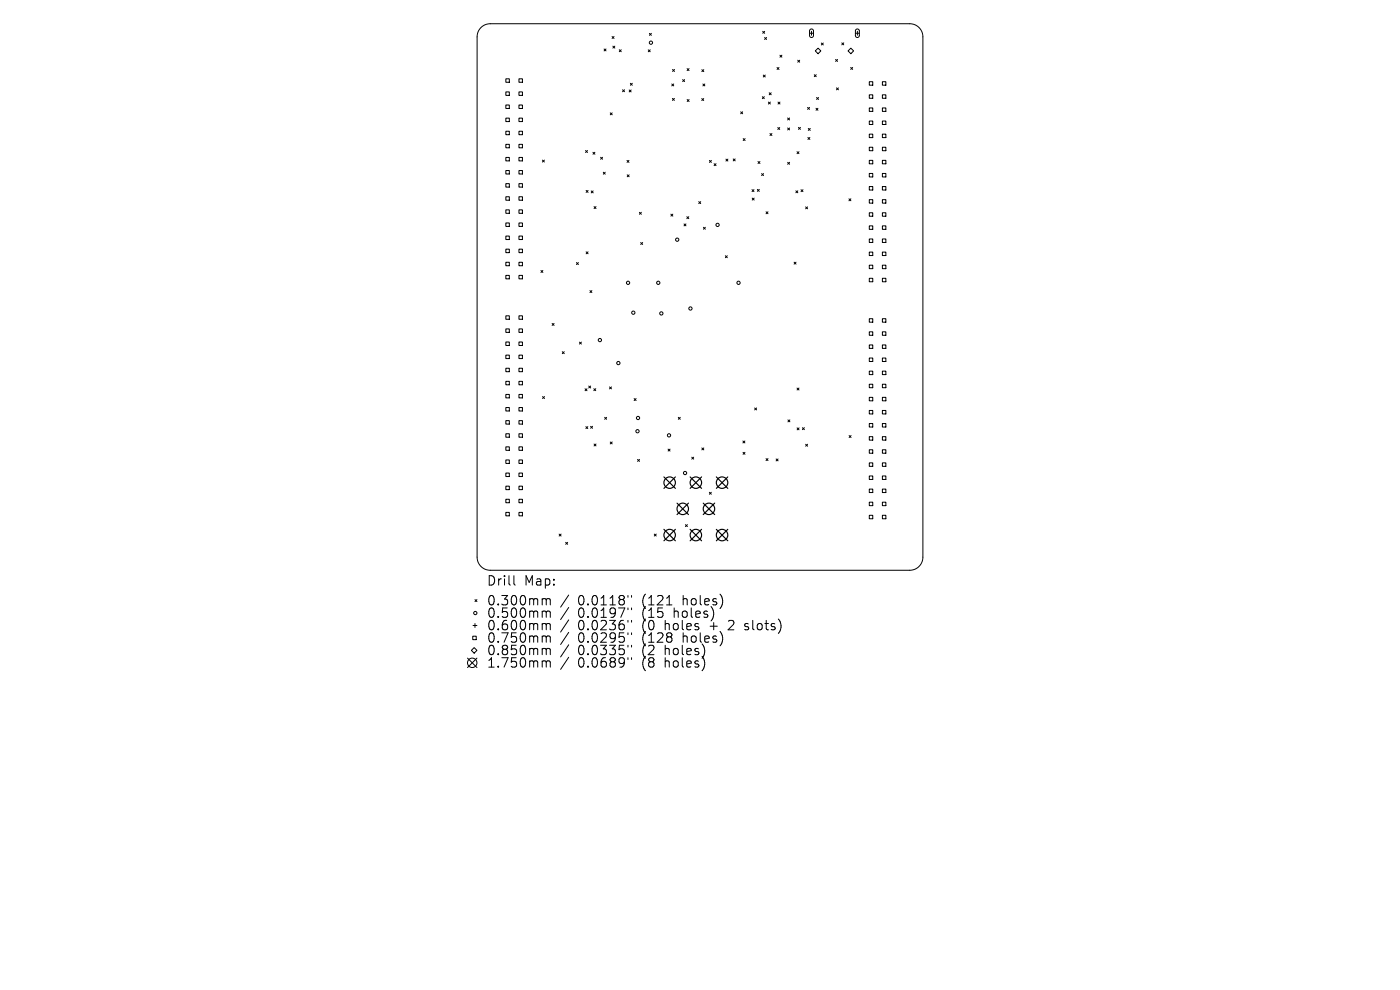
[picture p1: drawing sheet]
<svg xmlns="http://www.w3.org/2000/svg" width="297mm" height="210mm" viewBox="0 0 297 210" stroke-linecap="round" stroke-linejoin="round" font-family="sans-serif">
<defs><g id="words">
<g font-size="2.8">
<text x="103.2" y="124.5">Drill</text>
<text x="111.2" y="124.5">Map:</text>
<text x="103.2" y="128.7">0.300mm</text>
<text x="103.2" y="131.3">0.500mm</text>
<text x="122.6" y="128.7">0.0118&quot;</text>
<text x="122.6" y="131.3">0.0197&quot;</text>
<text x="136.4" y="128.7">(121</text>
<text x="136.4" y="131.3">(15</text>
<text x="143.2" y="131.3">holes)</text>
<text x="145.1" y="128.7">holes)</text>
<text x="103.2" y="134">0.600mm</text>
<text x="103.2" y="136.6">0.750mm</text>
<text x="122.6" y="134">0.0236&quot;</text>
<text x="122.6" y="136.6">0.0295&quot;</text>
<text x="136.4" y="134">(0</text>
<text x="136.4" y="136.6">(128</text>
<text x="141.3" y="134">holes</text>
<text x="145.1" y="136.6">holes)</text>
<text x="151" y="134">+</text>
<text x="155.2" y="134">2</text>
<text x="158.9" y="134">slots)</text>
<text x="103.2" y="139.3">0.850mm</text>
<text x="103.2" y="141.9">1.750mm</text>
<text x="122.6" y="139.3">0.0335&quot;</text>
<text x="122.6" y="141.9">0.0689&quot;</text>
<text x="136.4" y="139.3">(2</text>
<text x="136.4" y="141.9">(8</text>
<text x="141.3" y="139.3">holes)</text>
<text x="141.3" y="141.9">holes)</text>
</g>
</g></defs>
<g fill="none" stroke="#000" stroke-width=".21">
<path d="M102 5.8a2.78 2.78 0 0 1 2-.8h89a2.78 2.78 0 0 1 2.8 2.8v110.4a2.78 2.78 0 0 1-2.8 2.8h-89a2.78 2.78 0 0 1-2.8-2.8v-110.4a2.78 2.78 0 0 1 .8-2zM107.3 16.7h.8v.8h-.8zM107.3 19.5h.8v.7h-.8zM110.1 16.7h.7v.8h-.7zM110.1 19.5h.7v.7h-.7zM128.2 10.4l.4 .4M128.6 10.4l-.4 .4M129.8 7.7l.5 .5M130 9.8l.4 .4M130.3 7.7l-.5 .5M130.4 9.8l-.4 .4M131.4 10.6l.4 .4"/>
<path d="M131.8 10.6l-.4 .4M132.1 19l.4 .5M132.5 19l-.4 .5M133.5 19.1l.4 .4M133.7 17.7l.4 .4M133.9 19.1l-.4 .4M134.1 17.7l-.4 .4M137.5 10.6l.4 .4M137.8 7.1l.4 .4M137.9 10.6l-.4 .4M138.2 7.1l-.4 .4M142.5 17.8l.4 .4"/>
<path d="M142.7 14.7l.4 .5M142.9 17.8l-.4 .4M143.1 14.7l-.4 .5M144.8 16.9l.4 .4M145.2 16.9l-.4 .4M145.8 14.6l.4 .4M146.2 14.6l-.4 .4M148.9 14.8l.4 .4M149.1 17.8l.4 .4M149.3 14.8l-.4 .4M149.5 17.8l-.4 .4M161.8 6.6l.4 .5"/>
<path d="M161.9 15.9l.4 .4M162.2 8l.4 .4M162.2 6.6l-.4 .5M162.3 15.9l-.4 .4M162.6 8l-.4 .4M163.2 19.7l.4 .4M163.6 19.7l-.4 .4M164.8 14.3l.5 .4M165.3 14.3l-.5 .4M165.5 11.7l.4 .4M165.9 11.7l-.4 .4M169.2 12.8l.5 .4"/>
<path d="M169.7 12.8l-.5 .4M171.7 7.1h.9M171.9 6.3l.4-.1 .3 .3v1.1l-.3 .3h-.4l-.1-.3zM172.2 6.6v.9M172.7 15.8l.5 .5M173 10.8l.5-.6 .6 .6-.6 .6zM173.2 15.8l-.5 .5M174.2 9.1l.5 .4M174.7 9.1l-.5 .4M177.3 12.6l.4 .4M177.5 18.6l.4 .5M177.7 12.6l-.4 .4"/>
<path d="M177.9 18.6l-.4 .5M178.6 9.1l.4 .4M179 9.1l-.4 .4M179.9 10.8l.6-.6 .6 .6-.6 .6zM180.5 14.3l.4 .4M180.9 14.3l-.4 .4M181.5 7.1h.8M181.6 6.3l.4-.1 .3 .3v1.1l-.3 .3h-.3l-.2-.3zM181.9 6.6v.9M184.4 17.3h.8v.8h-.8zM187.2 17.3h.7v.8h-.7zM107.3 22.3h.8v.7h-.8z"/>
<path d="M107.3 25.1h.8v.7h-.8zM107.3 27.8h.8v.8h-.8zM107.3 30.6h.8v.8h-.8zM107.3 33.4h.8v.7h-.8zM107.3 36.2h.8v.7h-.8zM107.3 39h.8v.7h-.8zM110.1 22.3h.7v.7h-.7zM110.1 25.1h.7v.7h-.7zM110.1 27.8h.7v.8h-.7zM110.1 30.6h.7v.8h-.7zM110.1 33.4h.7v.7h-.7zM110.1 36.2h.7v.7h-.7z"/>
<path d="M110.1 39h.7v.7h-.7zM115.1 34l.4 .4M115.5 34l-.4 .4M124.2 31.9l.4 .4M124.6 31.9l-.4 .4M125.8 32.3l.4 .4M126.2 32.3l-.4 .4M127.4 33.4l.4 .4M127.8 33.4l-.4 .4M128 36.5l.4 .4M128.4 36.5l-.4 .4M129.5 23.9l.4 .5"/>
<path d="M129.9 23.9l-.4 .5M133 34l.4 .4M133.1 37.1l.4 .4M133.4 34l-.4 .4M133.5 37.1l-.4 .4M142.6 20.9l.5 .4M143.1 20.9l-.5 .4M145.8 21.1l.4 .4M146.2 21.1l-.4 .4M148.9 20.9l.4 .4M149.3 20.9l-.4 .4M150.5 34l.4 .4"/>
<path d="M150.9 34l-.4 .4M151.5 34.7l.4 .4M151.9 34.7l-.4 .4M154 33.8l.4 .4M154.4 33.8l-.4 .4M155.5 33.7l.5 .4M156 33.7l-.5 .4M157.1 23.7l.4 .4M157.5 23.7l-.4 .4M157.7 29.4l.4 .4M158.1 29.4l-.4 .4M160.8 34.3l.4 .4"/>
<path d="M161.2 34.3l-.4 .4M161.6 36.8l.4 .4M161.7 20.5l.4 .4M162 36.8l-.4 .4M162.1 20.5l-.4 .4M163 21.7l.4 .4M163.3 28.3l.5 .4M163.4 21.7l-.4 .4M163.8 28.3l-.5 .4M165 27.1l.4 .4M165.1 21.7l.4 .4M165.4 27.1l-.4 .4"/>
<path d="M165.5 21.7l-.4 .4M167.1 25l.4 .4M167.1 27.1l.4 .5M167.1 34.4l.4 .4M167.5 25l-.4 .4M167.5 27.1l-.4 .5M167.5 34.4l-.4 .4M169.1 32.2l.4 .4M169.4 27l.4 .4M169.5 32.2l-.4 .4M169.8 27l-.4 .4M171.3 22.8l.4 .4"/>
<path d="M171.4 29.2l.4 .4M171.5 27.2l.4 .5M171.7 22.8l-.4 .4M171.8 29.2l-.4 .4M171.9 27.2l-.4 .5M173.1 23l.4 .4M173.2 20.7l.4 .4M173.5 23l-.4 .4M173.6 20.7l-.4 .4M184.4 20.1h.8v.8h-.8zM184.4 22.9h.8v.7h-.8zM184.4 25.7h.8v.7h-.8z"/>
<path d="M184.4 28.5h.8v.7h-.8zM184.4 31.2h.8v.8h-.8zM184.4 34h.8v.8h-.8zM184.4 36.8h.8v.7h-.8zM184.4 39.6h.8v.7h-.8zM187.2 20.1h.7v.8h-.7zM187.2 22.9h.7v.7h-.7zM187.2 25.7h.7v.7h-.7zM187.2 28.5h.7v.7h-.7zM187.2 31.2h.7v.8h-.7zM187.2 34h.7v.8h-.7zM187.2 36.8h.7v.7h-.7z"/>
<path d="M187.2 39.6h.7v.7h-.7zM107.3 41.7h.8v.8h-.8zM107.3 44.5h.8v.8h-.8zM107.3 47.3h.8v.7h-.8zM107.3 50.1h.8v.7h-.8zM107.3 52.9h.8v.7h-.8zM107.3 55.6h.8v.8h-.8zM107.3 58.4h.8v.8h-.8zM110.1 41.7h.7v.8h-.7zM110.1 44.5h.7v.8h-.7zM110.1 47.3h.7v.7h-.7zM110.1 50.1h.7v.7h-.7z"/>
<path d="M110.1 52.9h.7v.7h-.7zM110.1 55.6h.7v.8h-.7zM110.1 58.4h.7v.8h-.7zM114.8 57.4l.4 .4M115.2 57.4l-.4 .4M122.3 55.7l.4 .4M122.7 55.7l-.4 .4M124.3 40.4l.5 .4M124.3 53.4l.5 .4M124.8 40.4l-.5 .4M124.8 53.4l-.5 .4M125.4 40.5l.4 .4"/>
<path d="M125.8 40.5l-.4 .4M126 43.8l.4 .4M126.4 43.8l-.4 .4M135.6 45l.5 .5M135.9 51.4l.4 .5M136.1 45l-.5 .5M136.3 51.4l-.4 .5M142.3 45.4l.4 .4M142.7 45.4l-.4 .4M145.1 47.5l.4 .4M145.5 47.5l-.4 .4M145.7 46l.4 .4"/>
<path d="M146.1 46l-.4 .4M148.2 42.8l.5 .4M148.7 42.8l-.5 .4M149.2 48.2l.4 .4M149.6 48.2l-.4 .4M153.9 54.3l.4 .4M154.3 54.3l-.4 .4M159.5 40.2l.5 .4M159.6 42l.4 .4M160 40.2l-.5 .4M160 42l-.4 .4M160.7 40.2l.4 .4"/>
<path d="M161.1 40.2l-.4 .4M162.5 44.9l.4 .4M162.9 44.9l-.4 .4M168.5 55.6l.4 .4M168.8 40.5l.5 .4M168.9 55.6l-.4 .4M169.3 40.5l-.5 .4M169.9 40.2l.5 .5M170.4 40.2l-.5 .5M170.9 43.9l.4 .4M171.3 43.9l-.4 .4M180.1 42.2l.4 .4"/>
<path d="M180.5 42.2l-.4 .4M184.4 42.4h.8v.7h-.8zM184.4 45.1h.8v.8h-.8zM184.4 47.9h.8v.8h-.8zM184.4 50.7h.8v.7h-.8zM184.4 53.5h.8v.7h-.8zM184.4 56.3h.8v.7h-.8zM184.4 59h.8v.8h-.8zM187.2 42.4h.7v.7h-.7zM187.2 45.1h.7v.8h-.7zM187.2 47.9h.7v.8h-.7zM187.2 50.7h.7v.7h-.7z"/>
<path d="M187.2 53.5h.7v.7h-.7zM187.2 56.3h.7v.7h-.7zM187.2 59h.7v.8h-.7zM107.3 67h.8v.7h-.8zM107.3 69.8h.8v.7h-.8zM107.3 72.6h.8v.7h-.8zM107.3 75.3h.8v.8h-.8zM107.3 78.1h.8v.7h-.8zM110.1 67h.7v.7h-.7zM110.1 69.8h.7v.7h-.7zM110.1 72.6h.7v.7h-.7zM110.1 75.3h.7v.8h-.7z"/>
<path d="M110.1 78.1h.7v.7h-.7zM117.1 68.6l.4 .4M117.5 68.6l-.4 .4M119.3 74.6l.4 .4M119.7 74.6l-.4 .4M122.9 72.6l.4 .4M123.3 72.6l-.4 .4M125.2 61.6l.4 .5M125.6 61.6l-.4 .5M184.4 67.6h.8v.7h-.8zM184.4 70.4h.8v.7h-.8zM184.4 73.2h.8v.7h-.8z"/>
<path d="M184.4 75.9h.8v.8h-.8zM184.4 78.7h.8v.8h-.8zM187.2 67.6h.7v.7h-.7zM187.2 70.4h.7v.7h-.7zM187.2 73.2h.7v.7h-.7zM187.2 75.9h.7v.8h-.7zM187.2 78.7h.7v.8h-.7zM107.3 80.9h.8v.7h-.8zM107.3 83.7h.8v.7h-.8zM107.3 86.5h.8v.7h-.8zM107.3 89.2h.8v.8h-.8zM107.3 92h.8v.7h-.8z"/>
<path d="M107.3 94.8h.8v.7h-.8zM107.3 97.6h.8v.7h-.8zM110.1 80.9h.7v.7h-.7zM110.1 83.7h.7v.7h-.7zM110.1 86.5h.7v.7h-.7zM110.1 89.2h.7v.8h-.7zM110.1 92h.7v.7h-.7zM110.1 94.8h.7v.7h-.7zM110.1 97.6h.7v.7h-.7zM115.1 84.1l.4 .4M115.5 84.1l-.4 .4M124.1 82.5l.4 .4"/>
<path d="M124.3 90.5l.4 .4M124.5 82.5l-.4 .4M124.7 90.5l-.4 .4M124.9 81.9l.4 .4M125.3 90.4l.4 .4M125.3 81.9l-.4 .4M125.7 90.4l-.4 .4M126 82.5l.4 .4M126 94.2l.4 .4M126.4 82.5l-.4 .4M126.4 94.2l-.4 .4M128.3 88.5l.4 .4"/>
<path d="M128.7 88.5l-.4 .4M129.3 82.1l.4 .4M129.5 93.8l.4 .4M129.7 82.1l-.4 .4M129.9 93.8l-.4 .4M134.5 84.6l.4 .4M134.9 84.6l-.4 .4M135.3 97.5l.4 .4M135.7 97.5l-.4 .4M141.7 95.3l.4 .4M142.1 95.3l-.4 .4M143.9 88.5l.4 .4"/>
<path d="M144.3 88.5l-.4 .4M146.7 97l.5 .4M147.2 97l-.5 .4M148.9 95l.4 .4M149.3 95l-.4 .4M157.6 93.5l.4 .5M157.6 96l.4 .4M158 93.5l-.4 .5M158 96l-.4 .4M160.1 86.5l.4 .5M160.5 86.5l-.4 .5M162.5 97.3l.4 .4"/>
<path d="M162.9 97.3l-.4 .4M164.7 97.4l.4 .4M165.1 97.4l-.4 .4M167.2 89.1l.4 .4M167.6 89.1l-.4 .4M169.1 82.3l.4 .4M169.1 90.8l.4 .4M169.5 82.3l-.4 .4M169.5 90.8l-.4 .4M170.2 90.7l.4 .4M170.6 90.7l-.4 .4M170.9 94.2l.4 .5"/>
<path d="M171.3 94.2l-.4 .5M180.1 92.4l.5 .4M180.6 92.4l-.5 .4M184.4 81.5h.8v.7h-.8zM184.4 84.3h.8v.7h-.8zM184.4 87.1h.8v.7h-.8zM184.4 89.8h.8v.8h-.8zM184.4 92.6h.8v.8h-.8zM184.4 95.4h.8v.7h-.8zM184.4 98.2h.8v.7h-.8zM187.2 81.5h.7v.7h-.7zM187.2 84.3h.7v.7h-.7z"/>
<path d="M187.2 87.1h.7v.7h-.7zM187.2 89.8h.7v.8h-.7zM187.2 92.6h.7v.8h-.7zM187.2 95.4h.7v.7h-.7zM187.2 98.2h.7v.7h-.7zM107.3 100.3h.8v.8h-.8zM107.3 103.1h.8v.8h-.8zM107.3 105.9h.8v.7h-.8zM107.3 108.7h.8v.7h-.8zM110.1 100.3h.7v.8h-.7zM110.1 103.1h.7v.8h-.7zM110.1 105.9h.7v.7h-.7z"/>
<path d="M110.1 108.7h.7v.7h-.7zM118.6 113.3l.4 .4M119 113.3l-.4 .4M120 115l.4 .5M120.4 115l-.4 .5M138.8 113.3l.4 .4M139.2 113.3l-.4 .4M145.4 111.3l.4 .4M145.8 111.3l-.4 .4M150.5 104.4l.4 .4M150.9 104.4l-.4 .4M184.4 101h.8v.7h-.8z"/>
<path d="M184.4 103.7h.8v.8h-.8zM184.4 106.5h.8v.8h-.8zM184.4 109.3h.8v.7h-.8zM187.2 101h.7v.7h-.7zM187.2 103.7h.7v.8h-.7zM187.2 106.5h.7v.8h-.7zM187.2 109.3h.7v.7h-.7zM99.2 139.6l2 2M100.3 135h.7v.7h-.7zM100.3 132.7h.9M100.6 137.4l.6 .6-.6 .6-.6-.6zM100.8 127.2l.4 .4"/>
<path d="M100.8 132.3v.8M101.2 127.2l-.4 .4M101.2 139.6l-2 2M109 122.1v1.7l.3 .3M115.3 127h.3l.3 .3M115.3 129.6h.3l.3 .3M115.3 132.3h.3l.3 .3M115.3 134.9l.5 .1 .1 .2M115.3 137.5l.5 .1 .1 .2M115.9 127.3l.3-.3 .4 .1 .1 1.2M115.9 127.3v1M115.9 129.9v1.1"/>
<path d="M115.9 132.6v1M115.9 135.2v1M115.9 137.8v1.1M115.9 129.9l.3-.3 .4 .1 .1 1.3M115.9 132.6l.3-.3 .4 .1 .1 1.2M115.9 135.2l.3-.3 .4 .1 .1 1.2M115.9 137.8l.3-.3 .4 .1 .1 1.3M120.6 126.2l-1.7 2.6M120.6 128.9l-1.7 2.5M120.6 131.5l-1.7 2.6M120.6 134.1l-1.7 2.6M120.6 136.8l-1.7 2.6"/>
<path d="M120.6 139.4l-1.7 2.6M133.2 126.3v.4M133.2 129v.3M133.2 131.6v.4M133.2 134.2v.4M133.2 136.9v.4M133.2 139.5v.4M134 126.3v.4M134 129v.3M134 131.6v.4M134 134.2v.4M134 136.9v.4"/>
<path d="M134 139.5v.4M141.4 128.3h1.2M158 133.5l.2 .1M158.1 132.4v.4M115.3 140.2l.5 .1 .1 .2M115.9 140.5v1M115.9 140.5l.3-.3 .4 .1 .1 1.2"/>
<circle cx="138.1" cy="9.1" r=".35"/>
<circle cx="133.2" cy="60" r=".35"/>
<circle cx="139.6" cy="60" r=".35"/>
<circle cx="143.7" cy="50.8" r=".35"/>
<circle cx="152.2" cy="47.7" r=".35"/>
<circle cx="156.7" cy="60" r=".35"/>
<circle cx="127.3" cy="72.1" r=".35"/>
<circle cx="131.2" cy="77" r=".35"/>
<circle cx="134.4" cy="66.3" r=".35"/>
<circle cx="140.3" cy="66.5" r=".35"/>
<circle cx="146.5" cy="65.4" r=".35"/>
<circle cx="135.2" cy="91.5" r=".35"/>
<circle cx="135.4" cy="88.7" r=".35"/>
<circle cx="141.9" cy="92.4" r=".35"/>
<circle cx="145.3" cy="100.3" r=".35"/>
<circle cx="100.8" cy="130" r=".35"/>
<circle cx="100.2" cy="140.6" r="1"/>
</g>
<g fill="none" stroke="#000" stroke-width=".24">
<path d="M140.8 101.2l2.5 2.4M140.8 112.3l2.5 2.4M143.3 101.2l-2.5 2.4M143.3 112.3l-2.5 2.4M143.6 106.7l2.5 2.5M146.1 106.7l-2.5 2.5M146.4 101.2l2.4 2.4M146.4 112.3l2.4 2.4M148.8 101.2l-2.4 2.4M148.8 112.3l-2.4 2.4M149.2 106.7l2.4 2.5M151.6 106.7l-2.4 2.5"/>
<path d="M152 112.3l2.4 2.4M152 101.2l2.4 2.4M154.4 101.2l-2.4 2.4M154.4 112.3l-2.4 2.4"/>
<circle cx="142.1" cy="102.4" r="1.22"/>
<circle cx="142.1" cy="113.5" r="1.22"/>
<circle cx="144.8" cy="107.9" r="1.22"/>
<circle cx="147.6" cy="102.4" r="1.22"/>
<circle cx="147.6" cy="113.5" r="1.22"/>
<circle cx="150.4" cy="107.9" r="1.22"/>
<circle cx="153.2" cy="102.4" r="1.22"/>
<circle cx="153.2" cy="113.5" r="1.22"/>
</g>
<use href="#words"/>
</svg>
